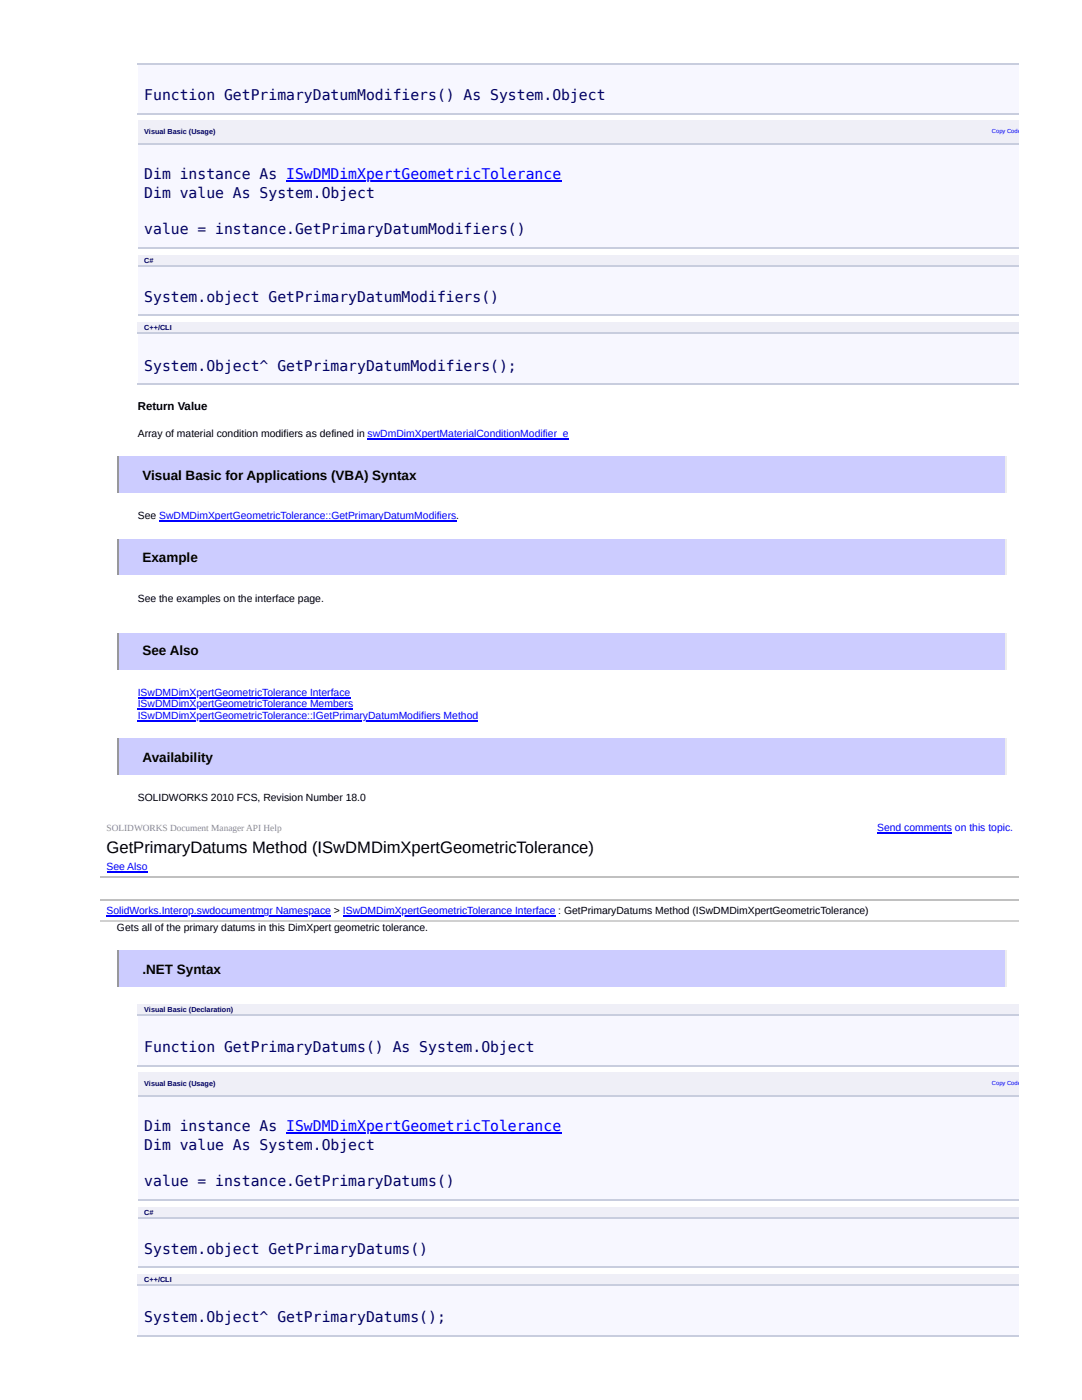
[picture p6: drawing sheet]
<svg xmlns="http://www.w3.org/2000/svg" width="216mm" height="279mm" viewBox="0 0 216 279" stroke-linecap="round" stroke-linejoin="round" font-family="sans-serif">
<defs><g id="words">
<text font-size="3.3" x="21.3" y="170.2">GetPrimaryDatums Method (ISwDMDimXpertGeometricTolerance)</text>
<g font-size="2.9" fill="#006">
<text x="28.8" y="20">Function GetPrimaryDatumModifiers() As System.Object</text>
<text x="28.8" y="35.8">Dim instance As ISwDMDimXpertGeometricTolerance</text>
<text x="28.8" y="39.4">Dim value As System.Object</text>
<text x="28.8" y="46.7">value = instance.GetPrimaryDatumModifiers()</text>
<text x="28.8" y="60.2">System.object GetPrimaryDatumModifiers()</text>
<text x="28.8" y="74">System.Object^ GetPrimaryDatumModifiers();</text>
<text x="28.8" y="209.9">Function GetPrimaryDatums() As System.Object</text>
<text x="28.8" y="225.8">Dim instance As ISwDMDimXpertGeometricTolerance</text>
<text x="28.8" y="229.4">Dim value As System.Object</text>
<text x="28.8" y="236.7">value = instance.GetPrimaryDatums()</text>
<text x="28.8" y="250.2">System.object GetPrimaryDatums()</text>
<text x="28.8" y="263.9">System.Object^ GetPrimaryDatums();</text>
</g>
<g font-size="2.7">
<text x="28.4" y="95.8">Visual Basic for Applications (VBA) Syntax</text>
<text x="28.4" y="112.1">Example</text>
<text x="28.4" y="130.8">See Also</text>
<text x="28.4" y="152.1">Availability</text>
<text x="28.4" y="194.4">.NET Syntax</text>
</g>
<text font-size="2.3" x="27.5" y="81.7">Return Value</text>
<g font-size="2.1">
<text x="27.5" y="87.2">Array of material condition modifiers as defined in swDmDimXpertMaterialConditionModifier_e</text>
<text x="27.5" y="103.5">See SwDMDimXpertGeometricTolerance::GetPrimaryDatumModifiers.</text>
<text x="27.5" y="120.1">See the examples on the interface page.</text>
<text x="27.5" y="159.9">SOLIDWORKS 2010 FCS, Revision Number 18.0</text>
<text x="23.3" y="185.8">Gets all of the primary datums in this DimXpert geometric tolerance.</text>
</g>
<g font-size="2.1" fill="#00f">
<text x="27.5" y="138.8">ISwDMDimXpertGeometricTolerance Interface</text>
<text x="27.5" y="141.2">ISwDMDimXpertGeometricTolerance Members</text>
<text x="27.5" y="143.5">ISwDMDimXpertGeometricTolerance::IGetPrimaryDatumModifiers Method</text>
<text x="175" y="165.8">Send comments on this topic.</text>
<text x="21.3" y="173.6">See Also</text>
<text x="21.3" y="182.4">SolidWorks.Interop.swdocumentmgr Namespace &gt; ISwDMDimXpertGeometricTolerance Interface : GetPrimaryDatums Method (ISwDMDimXpertGeometricTolerance)</text>
</g>
<text font-size="1.9" fill="#8c8c8c" x="21.3" y="165.8">SOLIDWORKS Document Manager API Help</text>
<g font-size="1.4" fill="#006">
<text x="28.8" y="26.7">Visual Basic (Usage)</text>
<text x="28.8" y="52.4">C#</text>
<text x="28.8" y="65.9">C++/CLI</text>
<text x="28.8" y="201.9">Visual Basic (Declaration)</text>
<text x="28.8" y="216.7">Visual Basic (Usage)</text>
<text x="28.8" y="242.4">C#</text>
<text x="28.8" y="255.9">C++/CLI</text>
</g>
<g font-size="1.2" fill="#00f">
<text x="197.9" y="26.6">Copy Code</text>
<text x="197.9" y="216.6">Copy Code</text>
</g>
</g></defs>
<path d="M27.5 12.7h175.7v9.9h-175.7z" fill="#f7f7ff"/>
<path d="M27.5 12.8h175.7M27.5 22.7h175.7" fill="none" stroke="#c8cdde" stroke-width=".26"/>
<g fill="#efeff7">
<path d="M27.5 24.1h102.5v4.4h-102.5z"/>
<path d="M130 24.1h73.2v4.4h-73.2z"/>
</g>
<path d="M27.5 28.5h175.7v21.1h-175.7z" fill="#f7f7ff"/>
<path d="M27.5 28.7h175.7M27.5 49.4h175.7" fill="none" stroke="#c8cdde" stroke-width=".26"/>
<g fill="#efeff7">
<path d="M27.5 50.9h105.9v2.3h-105.9z"/>
<path d="M133.4 50.9h69.8v2.3h-69.8z"/>
</g>
<path d="M27.5 53.2h175.7v9.9h-175.7z" fill="#f7f7ff"/>
<path d="M27.5 53.1h175.7M27.5 62.9h175.7" fill="none" stroke="#c8cdde" stroke-width=".26"/>
<g fill="#efeff7">
<path d="M27.5 64.3h129.5v2.4h-129.5z"/>
<path d="M157 64.3h46.2v2.4h-46.2z"/>
</g>
<path d="M27.5 66.7h175.7v9.8h-175.7z" fill="#f7f7ff"/>
<path d="M27.5 66.6h175.7M27.5 76.7h175.7" fill="none" stroke="#c8cdde" stroke-width=".26"/>
<path d="M23.3 91.1h177.6v7.2h-177.6z" fill="#ccf"/>
<path d="M200.7 91.1v7.2" fill="none" stroke="#eee" stroke-width=".26"/>
<path d="M23.5 91.1v7.2" fill="none" stroke="#9a9a9a" stroke-width=".26"/>
<path d="M23.3 107.7h177.6v7h-177.6z" fill="#ccf"/>
<path d="M200.7 107.7v7" fill="none" stroke="#eee" stroke-width=".26"/>
<path d="M23.5 107.7v7" fill="none" stroke="#9a9a9a" stroke-width=".26"/>
<path d="M23.3 126.4h177.6v7.2h-177.6z" fill="#ccf"/>
<path d="M200.7 126.4v7.2" fill="none" stroke="#eee" stroke-width=".26"/>
<path d="M23.5 126.4v7.2" fill="none" stroke="#9a9a9a" stroke-width=".26"/>
<path d="M23.3 147.4h177.6v7.3h-177.6z" fill="#ccf"/>
<path d="M200.7 147.4v7.3" fill="none" stroke="#eee" stroke-width=".26"/>
<path d="M23.5 147.4v7.3" fill="none" stroke="#9a9a9a" stroke-width=".26"/>
<path d="M20 163.2h183.2v20.8h-183.2z" fill="#fff"/>
<path d="M20 175h183.2M20 179.7h183.2" fill="none" stroke="#c0c0c0" stroke-width=".26"/>
<path d="M20 179.8h183.2v4.2h-183.2z" fill="#fff"/>
<path d="M20 183.9h183.2" fill="none" stroke="#d0d0d0" stroke-width=".26"/>
<path d="M23.3 189.7h177.6v7.3h-177.6z" fill="#ccf"/>
<path d="M200.7 189.7v7.3" fill="none" stroke="#eee" stroke-width=".26"/>
<path d="M23.5 189.7v7.3" fill="none" stroke="#9a9a9a" stroke-width=".26"/>
<g fill="#efeff7">
<path d="M27.5 200.3h154.7v2.4h-154.7z"/>
<path d="M182.2 200.3h21v2.4h-21z"/>
</g>
<path d="M27.5 202.7h175.7v9.8h-175.7z" fill="#f7f7ff"/>
<path d="M27.5 202.6h175.7M27.5 212.7h175.7" fill="none" stroke="#c8cdde" stroke-width=".26"/>
<g fill="#efeff7">
<path d="M27.5 214.1h102.5v4.4h-102.5z"/>
<path d="M130 214.1h73.2v4.4h-73.2z"/>
</g>
<path d="M27.5 218.5h175.7v21h-175.7z" fill="#f7f7ff"/>
<path d="M27.5 218.6h175.7M27.5 239.4h175.7" fill="none" stroke="#c8cdde" stroke-width=".26"/>
<g fill="#efeff7">
<path d="M27.5 240.8h105.9v2.4h-105.9z"/>
<path d="M133.4 240.8h69.8v2.4h-69.8z"/>
</g>
<path d="M27.5 243.2h175.7v9.8h-175.7z" fill="#f7f7ff"/>
<path d="M27.5 243h175.7M27.5 252.9h175.7" fill="none" stroke="#c8cdde" stroke-width=".26"/>
<g fill="#efeff7">
<path d="M27.5 254.3h129.5v2.4h-129.5z"/>
<path d="M157 254.3h46.2v2.4h-46.2z"/>
</g>
<path d="M27.5 256.7h175.7v9.8h-175.7z" fill="#f7f7ff"/>
<path d="M27.5 256.5h175.7" fill="none" stroke="#c8cdde" stroke-width=".26"/>
<path d="M27.5 266.6h175.7" fill="none" stroke="#c8cdde" stroke-width=".23"/>
<path d="M57.1 36.2h54.9M73.4 87.6h40.1M31.8 103.9h59.3M27.5 139.2h42.4M27.5 141.6h43M27.5 143.9h67.9M21.3 174h8.1M175 166.2h15M21.3 182.8h44.8M68.4 182.8h42.4M57.1 226.2h54.9" fill="none" stroke="#00f" stroke-width=".26"/>
<use href="#words"/>
</svg>
